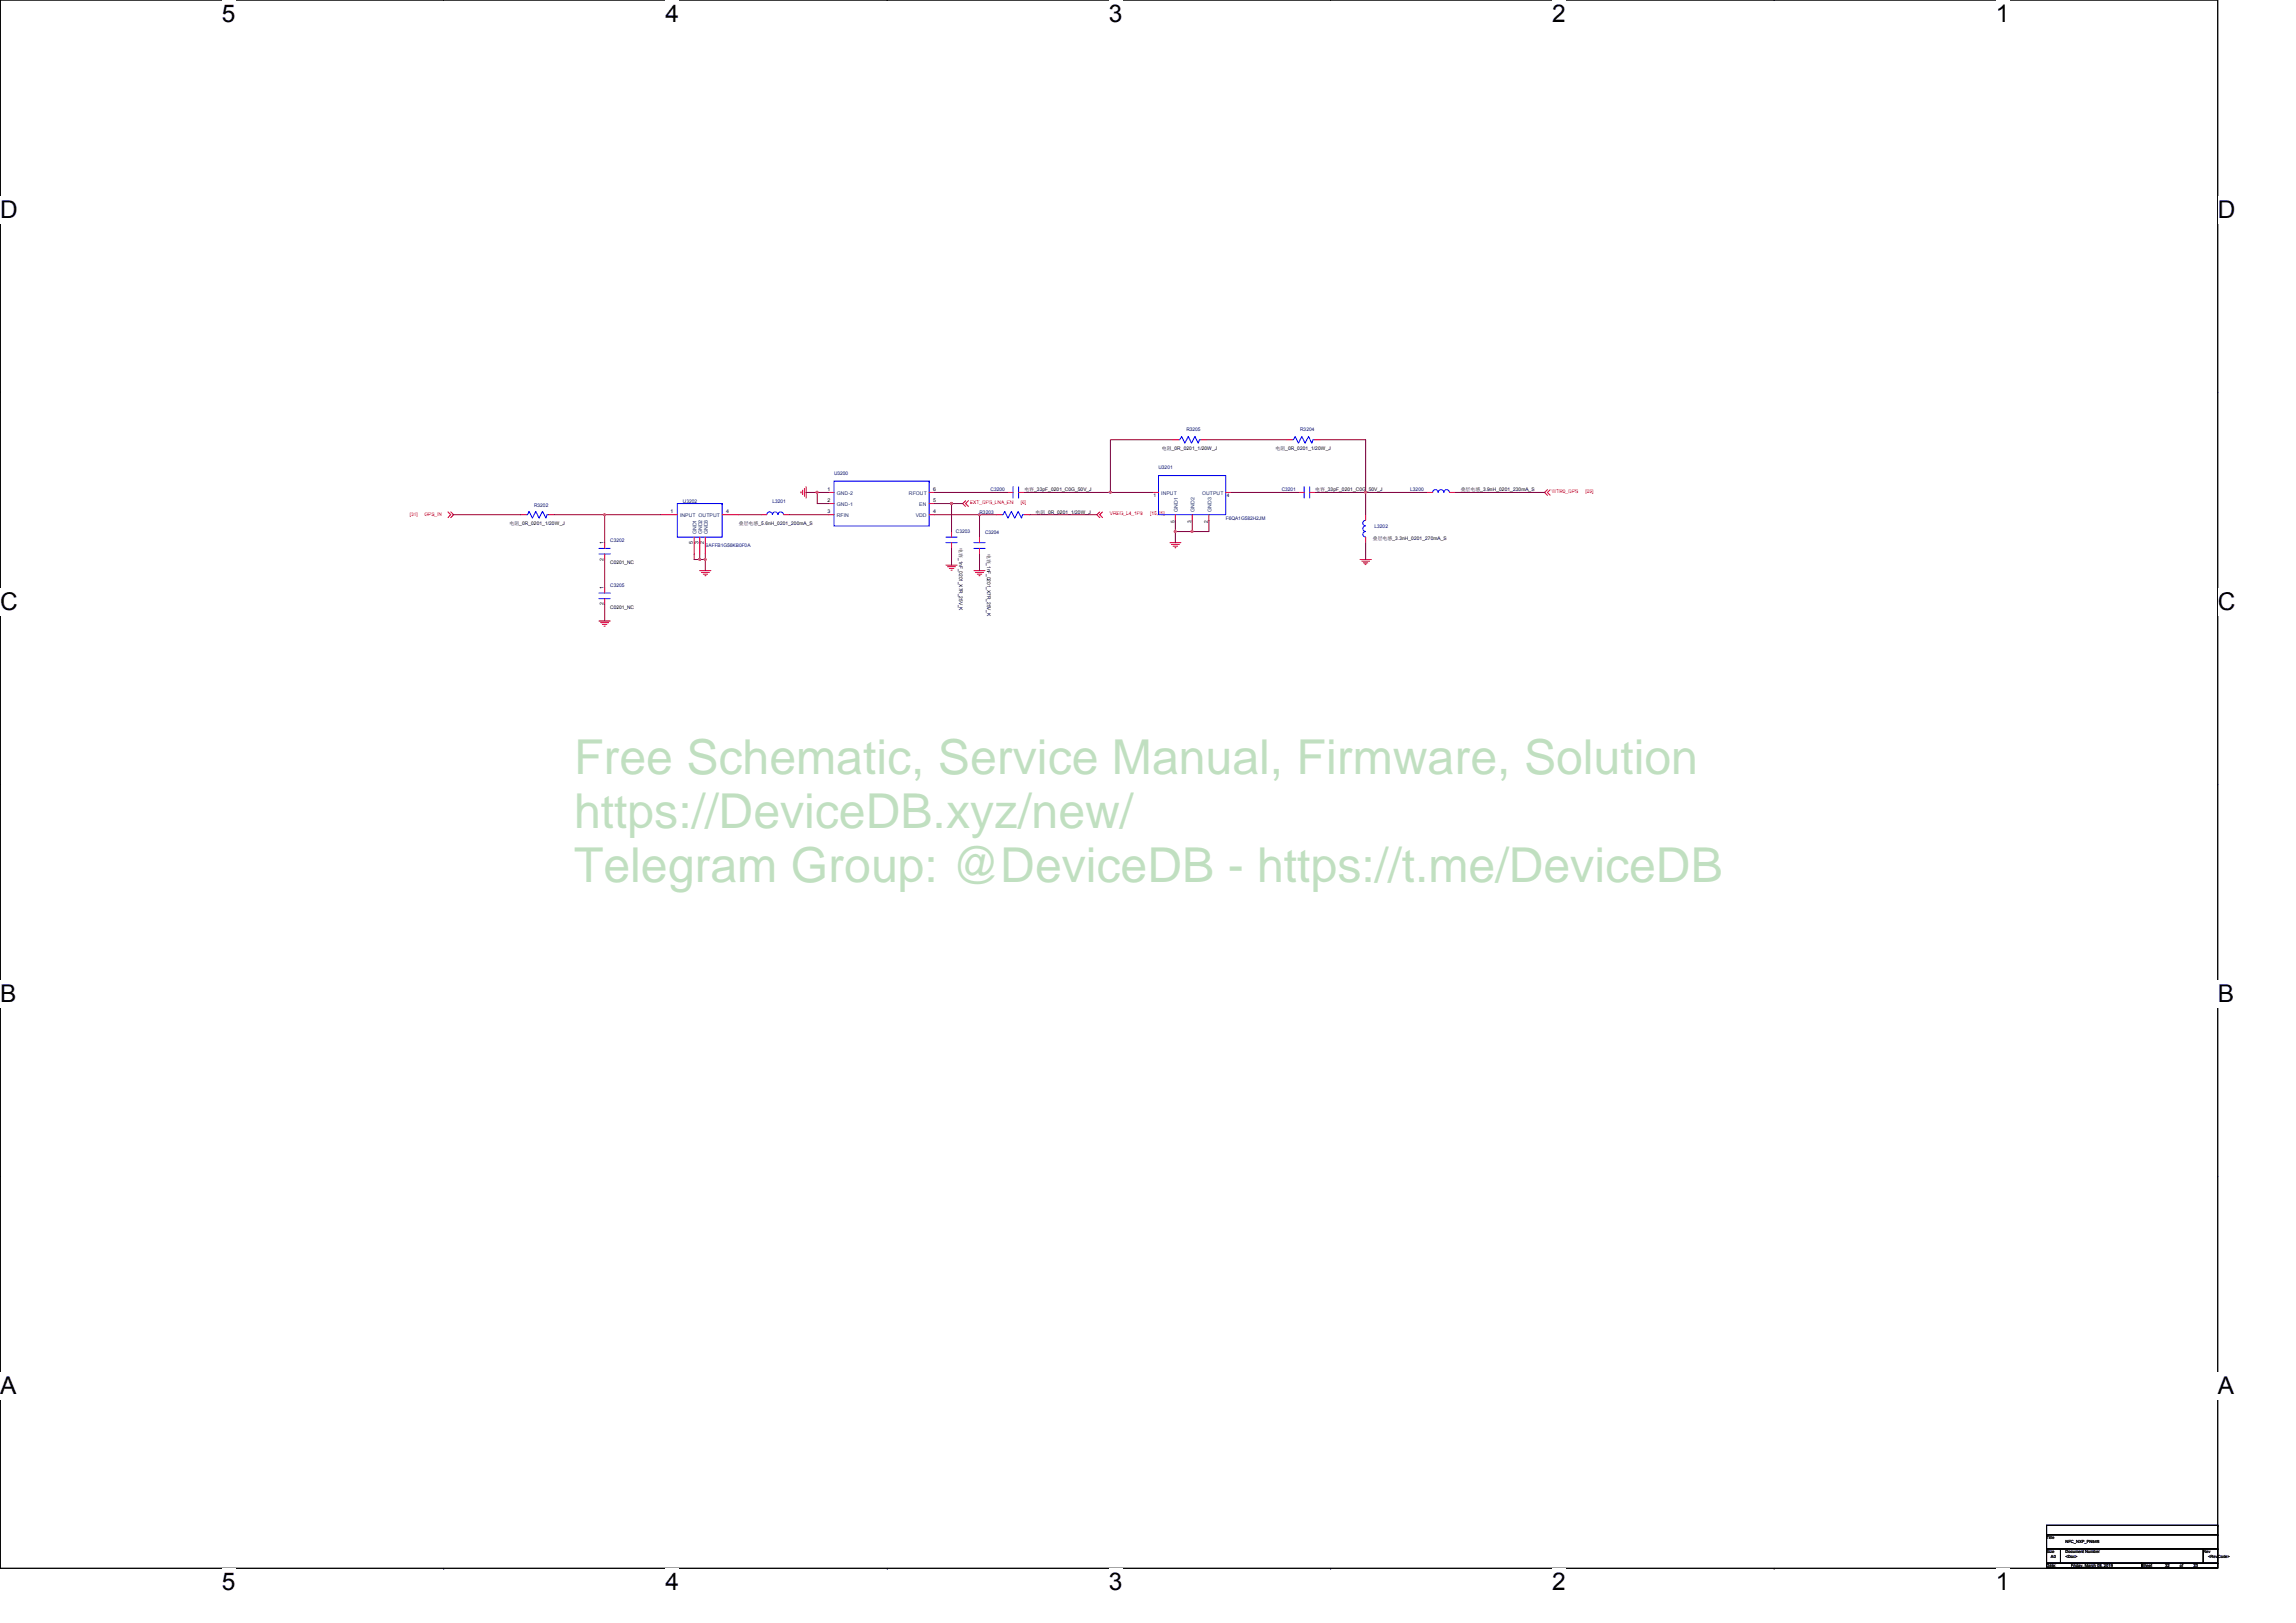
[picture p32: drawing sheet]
<svg xmlns="http://www.w3.org/2000/svg" width="297mm" height="210mm" viewBox="0 0 297 210" stroke-linecap="round" stroke-linejoin="round" font-family="sans-serif">
<defs><g id="words">
<g font-size="6.2" fill="#008000">
<text x="74.3" y="100.2">Free Schematic, Service Manual, Firmware, Solution</text>
<text x="74.3" y="107.2">https://DeviceDB.xyz/new/</text>
<text x="74.3" y="114.1">Telegram Group: @DeviceDB - https://t.me/DeviceDB</text>
</g>
<g font-size="3.2">
<text x="28.7" y="2.8">5</text>
<text x="86.1" y="2.8">4</text>
<text x="143.5" y="2.8">3</text>
<text x="200.8" y="2.8">2</text>
<text x="258.2" y="2.8">1</text>
<text x="0" y="28.2">D</text>
<text x="286.9" y="28.2">D</text>
<text x="0" y="78.9">C</text>
<text x="286.9" y="78.9">C</text>
<text x="0" y="129.6">B</text>
<text x="286.9" y="129.6">B</text>
<text x="0" y="180.3">A</text>
<text x="286.9" y="180.3">A</text>
<text x="28.7" y="205.7">5</text>
<text x="86.1" y="205.7">4</text>
<text x="143.5" y="205.7">3</text>
<text x="200.8" y="205.7">2</text>
<text x="258.2" y="205.7">1</text>
</g>
<g font-size=".7">
<text x="107" y="63.5">1</text>
<text x="107" y="65">2</text>
<text x="120.7" y="65">5</text>
<text x="120.7" y="63.5">6</text>
<text x="78.1" y="70.4" transform="rotate(-90 78.1 70.4)">1</text>
<text x="86.8" y="66.4">1</text>
<text x="89.6" y="70.4" transform="rotate(-90 89.6 70.4)">5</text>
<text x="90.4" y="70.4" transform="rotate(-90 90.4 70.4)">3</text>
<text x="91.1" y="70.4" transform="rotate(-90 91.1 70.4)">2</text>
<text x="93.9" y="66.4">4</text>
<text x="107" y="66.4">3</text>
<text x="120.7" y="66.4">4</text>
<text x="78.1" y="76.2" transform="rotate(-90 78.1 76.2)">1</text>
<text x="78.1" y="72.6" transform="rotate(-90 78.1 72.6)">2</text>
<text x="78.1" y="78.3" transform="rotate(-90 78.1 78.3)">2</text>
</g>
<g font-size=".7" fill="#004080">
<text x="108.3" y="64">GND-2</text>
<text x="108.3" y="65.4">GND-1</text>
<text x="117.6" y="64">RFOUT</text>
<text x="118.9" y="65.4">EN</text>
<text x="150.2" y="64">INPUT</text>
<text x="155.5" y="64">OUTPUT</text>
<text x="88" y="66.9">INPUT OUTPUT</text>
<text x="90.1" y="69.1" transform="rotate(-90 90.1 69.1)">GND1</text>
<text x="90.8" y="69.1" transform="rotate(-90 90.8 69.1)">GND2</text>
<text x="91.6" y="69.1" transform="rotate(-90 91.6 69.1)">GND3</text>
<text x="108.3" y="66.9">RFIN</text>
<text x="118.5" y="66.9">VDD</text>
<text x="152.4" y="66.2" transform="rotate(-90 152.4 66.2)">GND1</text>
<text x="154.6" y="66.2" transform="rotate(-90 154.6 66.2)">GND2</text>
<text x="156.7" y="66.2" transform="rotate(-90 156.7 66.2)">GND3</text>
</g>
<g font-size=".6">
<text x="150.3" y="58.2">电电_0R_0201_1/20W_J</text>
<text x="165" y="58.2">电电_0R_0201_1/20W_J</text>
<text x="132.5" y="63.6">电电_33pF_0201_C0G_50V_J</text>
<text x="149.2" y="64.3">1</text>
<text x="158.7" y="64.3">4</text>
<text x="170.2" y="63.6">电电_33pF_0201_C0G_50V_J</text>
<text x="189" y="63.6">叠叠电叠_3.9nH_0201_230mA_S</text>
<text x="65.9" y="67.9">电电_0R_0201_1/20W_J</text>
<text x="95.6" y="67.9">叠叠电叠_5.6nH_0201_200mA_S</text>
<text x="124.1" y="71" transform="rotate(90 124.1 71)">电电_1nF_0201_X7R_25V_K</text>
<text x="127.7" y="71.7" transform="rotate(90 127.7 71.7)">电电_1nF_0201_X7R_25V_K</text>
<text x="134" y="66.5">电电_0R_0201_1/20W_J</text>
<text x="151.9" y="67.7" transform="rotate(-90 151.9 67.7)">5</text>
<text x="154.1" y="67.7" transform="rotate(-90 154.1 67.7)">3</text>
<text x="156.3" y="67.7" transform="rotate(-90 156.3 67.7)">2</text>
<text x="177.6" y="69.8">叠叠电叠_3.3nH_0201_270mA_S</text>
<text x="78.9" y="73">C0201_NC</text>
<text x="78.9" y="78.8">C0201_NC</text>
<text x="264.8" y="199.1">Title</text>
<text x="264.8" y="200.9">Size</text>
<text x="264.8" y="202.8">Date:</text>
<text x="265.3" y="201.5">A0</text>
<text x="267.2" y="200.9">Document Number</text>
<text x="267.2" y="201.5">&lt;Doc&gt;</text>
<text x="267.2" y="199.7">NFC_NXP_PN548</text>
<text x="267.9" y="202.8">Friday, March 08, 2019</text>
<text x="277.1" y="202.8">Sheet</text>
<text x="280.1" y="202.8">32</text>
<text x="282" y="202.8">of</text>
<text x="283.8" y="202.8">33</text>
<text x="285" y="200.9">Rev</text>
<text x="285.7" y="201.5">&lt;RevCode&gt;</text>
</g>
<g font-size=".6" fill="#000080">
<text x="153.5" y="55.8">R3205</text>
<text x="168.2" y="55.8">R3204</text>
<text x="69.1" y="65.5">R3202</text>
<text x="88.3" y="65">U3202</text>
<text x="99.9" y="65">L3201</text>
<text x="107.9" y="61.4">U3200</text>
<text x="128.2" y="63.6">C3200</text>
<text x="149.9" y="60.7">U3201</text>
<text x="165.8" y="63.6">C3201</text>
<text x="182.5" y="63.6">L3200</text>
<text x="78.9" y="70.1">C3202</text>
<text x="91.2" y="70.8">SAFFB1G56KB0F0A</text>
<text x="123.7" y="69">C3203</text>
<text x="126.7" y="66.5">R3203</text>
<text x="127.4" y="69.2">C3204</text>
<text x="158.6" y="67.3">F6QA1G582H2JM</text>
<text x="177.8" y="68.3">L3202</text>
<text x="78.9" y="75.9">C3205</text>
</g>
<g font-size=".6" fill="#f00">
<text x="125.5" y="65.2">EXT_GPS_LNA_EN</text>
<text x="132.1" y="65.2">[6]</text>
<text x="200.8" y="63.8">WTR0_GPS</text>
<text x="205.1" y="63.8">[25]</text>
<text x="53" y="66.8">[31]</text>
<text x="54.9" y="66.8">GPS_IN</text>
<text x="143.6" y="66.7">VREG_L4_1P8</text>
<text x="148.8" y="66.7">[15,25]</text>
</g>
</g></defs>
<path d="M0 0h286.9v202.9h-286.9z" fill="none" stroke="#000" stroke-width=".13"/>
<g fill="#fff">
<path d="M28.7 0h1.8v3.5h-1.8z"/>
<path d="M28.7 202.9h1.8v3.5h-1.8z"/>
</g>
<path d="M57.4 0h.1M57.4 202.9h.1" fill="none" stroke="#000" stroke-width=".13"/>
<g fill="#fff">
<path d="M86.1 0h1.7v3.5h-1.7z"/>
<path d="M86.1 202.9h1.7v3.5h-1.7z"/>
</g>
<path d="M114.8 0h.1M114.8 202.9h.1" fill="none" stroke="#000" stroke-width=".13"/>
<g fill="#fff">
<path d="M143.5 0h1.7v3.5h-1.7z"/>
<path d="M143.5 202.9h1.7v3.5h-1.7z"/>
</g>
<path d="M172.1 0h.1M172.1 202.9h.1" fill="none" stroke="#000" stroke-width=".13"/>
<g fill="#fff">
<path d="M200.8 0h1.8v3.5h-1.8z"/>
<path d="M200.8 202.9h1.8v3.5h-1.8z"/>
</g>
<path d="M229.5 0h.1M229.5 202.9h.1" fill="none" stroke="#000" stroke-width=".13"/>
<g fill="#fff">
<path d="M258.2 0h1.8v3.5h-1.8z"/>
<path d="M258.2 202.9h1.8v3.5h-1.8z"/>
<path d="M0 25.4h2.3v3.5h-2.3z"/>
<path d="M286.9 25.4h2.3v3.5h-2.3z"/>
<path d="M0 76.1h2.3v3.5h-2.3z"/>
<path d="M286.9 76.1h2.3v3.5h-2.3z"/>
</g>
<path d="M0 50.7h.1M286.9 50.7h.1" fill="none" stroke="#000" stroke-width=".13"/>
<g fill="#fff">
<path d="M0 126.8h2.1v3.5h-2.1z"/>
<path d="M286.9 126.8h2.1v3.5h-2.1z"/>
</g>
<path d="M0 101.5h.1M286.9 101.5h.1" fill="none" stroke="#000" stroke-width=".13"/>
<g fill="#fff">
<path d="M0 177.5h2.2v3.5h-2.2z"/>
<path d="M286.9 177.5h2.1v3.5h-2.1z"/>
</g>
<g fill="none" stroke="#000" stroke-width=".13">
<path d="M0 152.2h.1M286.9 152.2h.1M264.8 197.3h22.1v1.3h-22.1zM264.8 198.6h22.1v1.8h-22.1zM286.9 197.3h.1M286.9 198.6h.1M264.8 200.4h1.8v1.8h-1.8zM264.8 202.2h12.3v.6h-12.3zM266.6 200.4h.1M266.6 200.4h18.4v1.8h-18.4zM277.1 202.2h.1M277.1 202.2h9.8v.6h-9.8z"/>
<path d="M285 200.4h.1M285 200.4h1.9v1.8h-1.9zM286.9 200.4h.1M286.9 202.2h.1"/>
</g>
<g fill="none" stroke="#f00" stroke-width=".13">
<path d="M151.8 56.9h.7M155.4 56.9h.7M166.5 56.9h.7M170.1 56.9h.7M58 66.2l.3 .4-.3 .4M58.3 66.2l.4 .4-.4 .4M67.4 66.6h.7M71 66.6h.7M78.2 70.2v.8M78.2 71.7v.7M78.2 76v.7M78.2 77.4v.8"/>
<path d="M85.5 66.6h2.1M89.8 69.5v2.2M90.5 73.8h1.5M90.5 69.5v2.2M90.7 74.1h1.1M91 74.3h.5M91.2 74.5h.1M91.2 69.5v2.2M93.4 66.6h2.2M98.5 66.6h.7M101.4 66.6h.7M103.6 63.6v.2"/>
<path d="M103.8 63.4v.6M104.1 63.2v1M104.3 63v1.4M107.2 63.7h.7M107.2 65.2h.7M107.2 66.6h.7M120.2 66.6h.7M120.2 65.2h.7M120.2 63.7h.7M122.4 73.1h1.4M122.6 73.3h1M122.8 73.6h.6"/>
<path d="M123 73.8h.2M123.1 68.8v.7M123.1 70.2v.8M124.9 64.8l-.4 .4 .4 .3M125.3 64.8l-.4 .4 .4 .3M126 73.8h1.4M126.2 74.1h1M126.4 74.3h.6M126.7 74.5h.1M126.7 69.5v.7M126.7 71v.7M128.9 66.6h.7"/>
<path d="M130.3 63.7h.8M131.8 63.7h.7M132.5 66.6h.7M142.3 66.2l-.4 .4 .4 .4M142.6 66.2l-.3 .4 .3 .4M149.2 63.7h.7M151.3 70.2h1.5M151.6 70.4h1M151.8 70.7h.6M152 70.9h.1M152.1 66.6v.7M154.2 66.6v.7"/>
<path d="M156.4 66.6v.7M158.6 63.7h.7M168 63.7h.7M169.4 63.7h.8M176 72.4h1.4M176.2 72.6h1M176.4 72.8h.6M176.6 73h.1M176.7 69.5v.7M176.7 66.6v.7M184.6 63.7h.8M187.5 63.7h.8"/>
<path d="M200.2 63.4l-.4 .3 .4 .4M200.6 63.4l-.4 .3 .4 .4M77.5 80.3h1.4M77.7 80.6h1M77.9 80.8h.6M78.1 81h.2"/>
</g>
<g fill="none" stroke="#00f" stroke-width=".13">
<path d="M152.5 56.9h.1M152.5 56.9h.1l.3-.4 .4 .8 .4-.8 .5 .8 .4-.8 .4 .8 .2-.4h.2M155.4 56.9h.1M167.2 56.9h.1M167.2 56.9h.1l.3-.4 .4 .8 .4-.8 .4 .8 .5-.8 .4 .8 .2-.4h.2M170.1 56.9h.1M68.1 66.6h.1M68.1 66.6h.1l.2-.4 .5 .8 .4-.8 .4 .8 .5-.8 .4 .8 .2-.4h.2M71 66.6h.1M77.5 71h1.4M77.5 71.7h1.4M77.5 76.7h1.4"/>
<path d="M77.5 77.4h1.4M78.2 71h.1M78.2 71.7h.1M78.2 76.7h.1M78.2 77.4h.1M87.6 65.2h5.8v4.3h-5.8zM87.6 68.1h.1M88.7 69.5h.1M89.8 69.5h.1M90.9 69.5h.1M92 68.1h.1M93.4 65.2h.1"/>
<path d="M99.2 66.6h.1M99.2 66.6a.36 .36 0 0 1 .4-.4 .36 .36 0 0 1 .3 .4 .36 .36 0 0 1 .4-.4 .36 .36 0 0 1 .3 .4 .36 .36 0 0 1 .4-.4 .36 .36 0 0 1 .4 .4M101.4 66.6h.1M107.9 62.3h12.3v5.8h-12.3zM120.2 62.3h.1M122.4 69.5h1.4M122.4 70.2h1.4M123.1 69.5h.1M123.1 70.2h.1M126 70.2h1.4M126 71h1.4M126.7 70.2h.1"/>
<path d="M126.7 71h.1M129.6 66.6h.1M129.6 66.6h.2l.2-.4 .4 .8 .4-.8 .5 .8 .4-.8 .5 .8 .1-.4h.2M131.1 63.7h.1M131.1 63v1.4M131.8 63v1.4M131.8 63.7h.1M132.5 66.6h.1M149.9 63.7h.1M149.9 61.5h8.7v5.1h-8.7zM152.1 66.6h.1M154.2 66.6h.1"/>
<path d="M156.4 66.6h.1M158.6 63.7h.1M168.7 63.7h.1M168.7 63v1.4M169.4 63v1.4M169.4 63.7h.1M176.7 68.1a.36 .36 0 0 0-.4 .3 .36 .36 0 0 0 .4 .4 .35 .35 0 0 0-.4 .3 .35 .35 0 0 0 .4 .4M176.7 67.3a.35 .35 0 0 0-.4 .4 .35 .35 0 0 0 .4 .3M176.7 67.3h.1M176.7 69.5h.1M185.4 63.7a.35 .35 0 0 1 .3-.3 .35 .35 0 0 1 .4 .3M185.4 63.7h.1"/>
<path d="M186.1 63.7a.36 .36 0 0 1 .3-.3 .36 .36 0 0 1 .4 .3M186.8 63.7a.35 .35 0 0 1 .4-.3 .35 .35 0 0 1 .3 .3M187.5 63.7h.1"/>
</g>
<g fill="none" stroke="#800040" stroke-width=".13">
<path d="M151.8 56.9h-8.1v6.8M156.1 56.9h10.4M170.8 56.9h5.9v6.8h7.9M58.7 66.6h8.7M71.7 66.6h6.5M78.2 72.4v3.6M78.2 66.6v3.6M78.2 66.6h7.3M78.2 78.2v2.1M89.8 71.7v.7h.7M90.5 71.7v.7M90.5 72.4h.7"/>
<path d="M91.2 71.7v.7M91.2 72.4v1.4M95.6 66.6h2.9M102.1 66.6h5.1M104.3 63.7h1.4M105.7 63.7h1.5M105.7 63.7v1.5h1.5M120.9 65.2h2.2M120.9 63.7h9.4M120.9 66.6h5.8M123.1 65.2v3.6M123.1 71v2.1"/>
<path d="M123.1 65.2h1.4M126.7 66.6h2.2M126.7 66.6v2.9M126.7 71.7v2.1M132.5 63.7h11.2M133.2 66.6h8.7M143.7 63.7h5.5M152.1 67.3v1.5M152.1 68.8v1.4M152.1 68.8h2.1M154.2 67.3v1.5M156.4 67.3v1.5h-2.2"/>
<path d="M159.3 63.7h8.7M170.2 63.7h6.5v2.9M176.7 70.2v2.2M188.3 63.7h11.5"/>
</g>
<g fill="#f0f" stroke="#f0f" stroke-width=".13">
<path d="M91.1 72.3h.2v.2h-.2z" fill-rule="evenodd"/>
<path d="M90.4 72.3h.2v.2h-.2z" fill-rule="evenodd"/>
<path d="M143.5 63.6h.2v.2h-.2z" fill-rule="evenodd"/>
<path d="M126.6 66.5h.2v.2h-.2z" fill-rule="evenodd"/>
<path d="M123 65h.2v.2h-.2z" fill-rule="evenodd"/>
<path d="M105.6 63.6h.2v.2h-.2z" fill-rule="evenodd"/>
<path d="M176.6 63.6h.2v.2h-.2z" fill-rule="evenodd"/>
<path d="M78.1 66.5h.2v.2h-.2z" fill-rule="evenodd"/>
<path d="M151.9 68.7h.2v.2h-.2z" fill-rule="evenodd"/>
<path d="M154.1 68.7h.2v.2h-.2z" fill-rule="evenodd"/>
<path d="M91.1 72.3h.2v.2h-.2z" fill-rule="evenodd"/>
<path d="M90.4 72.3h.2v.2h-.2z" fill-rule="evenodd"/>
<path d="M143.5 63.6h.2v.2h-.2z" fill-rule="evenodd"/>
<path d="M126.6 66.5h.2v.2h-.2z" fill-rule="evenodd"/>
<path d="M123 65h.2v.2h-.2z" fill-rule="evenodd"/>
<path d="M105.6 63.6h.2v.2h-.2z" fill-rule="evenodd"/>
<path d="M176.6 63.6h.2v.2h-.2z" fill-rule="evenodd"/>
<path d="M78.1 66.5h.2v.2h-.2z" fill-rule="evenodd"/>
<path d="M151.9 68.7h.2v.2h-.2z" fill-rule="evenodd"/>
<path d="M154.1 68.7h.2v.2h-.2z" fill-rule="evenodd"/>
</g>
<use href="#words"/>
</svg>
